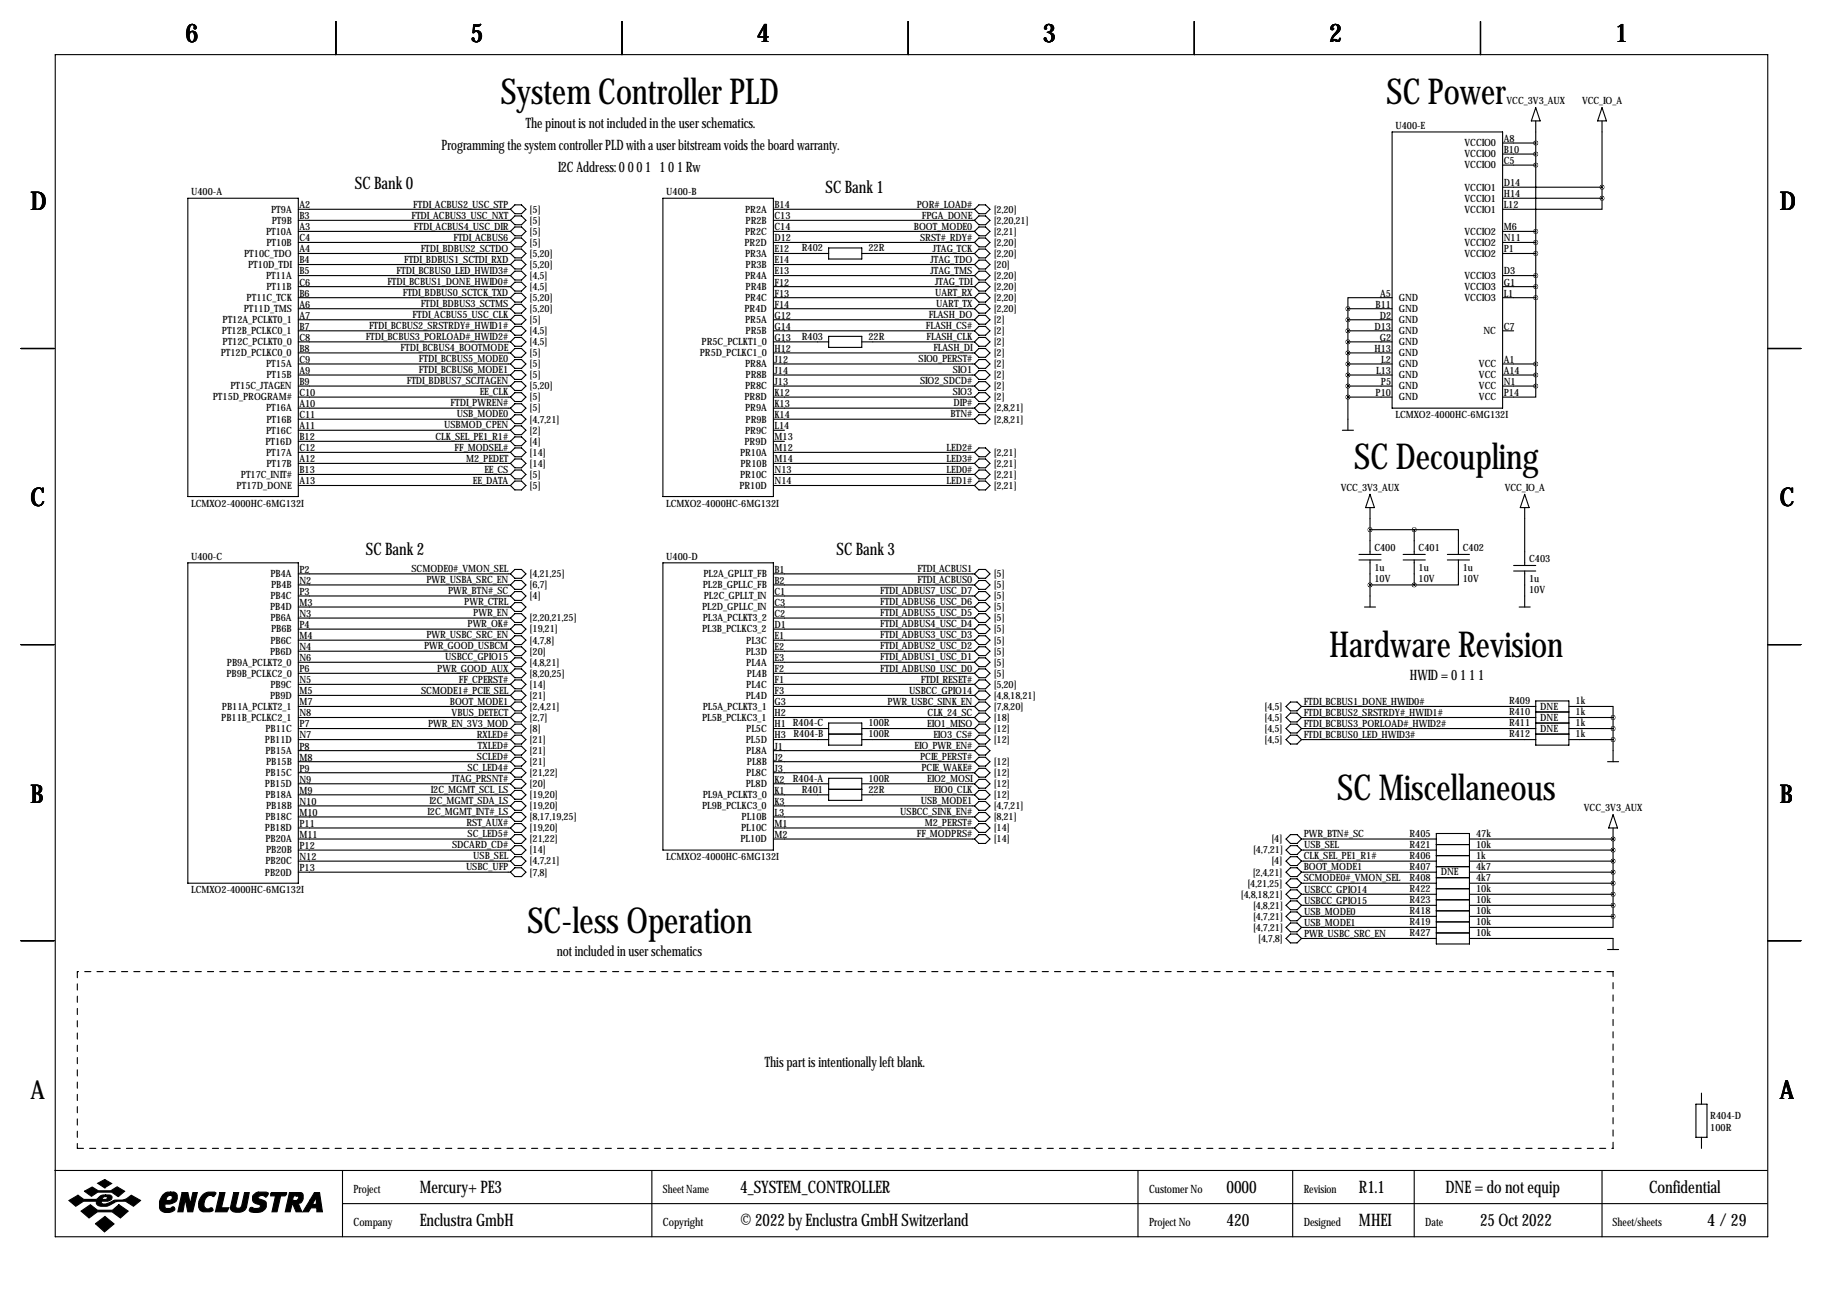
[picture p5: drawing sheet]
<svg xmlns="http://www.w3.org/2000/svg" width="419mm" height="297mm" viewBox="0 0 419 297" stroke-linecap="round" stroke-linejoin="round" font-family="sans-serif">
<defs><g id="words">
<g font-size="8.2">
<text x="115.2" y="24">System Controller PLD</text>
<text x="318.8" y="24">SC Power</text>
<text x="311.3" y="107.8">SC Decoupling</text>
<text x="305.7" y="151">Hardware Revision</text>
<text x="307.4" y="184">SC Miscellaneous</text>
<text x="121.3" y="214.5">SC-less Operation</text>
</g>
<g font-size="5.9">
<text x="42.7" y="9.8">6</text>
<text x="108.2" y="9.8">5</text>
<text x="174" y="9.8">4</text>
<text x="239.8" y="9.8">3</text>
<text x="305.6" y="9.8">2</text>
<text x="371.3" y="9.8">1</text>
<text x="7" y="48.4">D</text>
<text x="409.2" y="48.4">D</text>
<text x="7" y="116.4">C</text>
<text x="409.2" y="116.4">C</text>
<text x="7" y="184.5">B</text>
<text x="409.2" y="184.5">B</text>
<text x="7" y="252.6">A</text>
<text x="409.2" y="252.6">A</text>
</g>
<g font-size="4">
<text x="81.6" y="43.3">SC Bank 0</text>
<text x="189.8" y="44.4">SC Bank 1</text>
<text x="84.1" y="127.7">SC Bank 2</text>
<text x="192.3" y="127.7">SC Bank 3</text>
<text x="96.5" y="274.2">Mercury+ PE3</text>
<text x="170.2" y="274.2">4_SYSTEM_CONTROLLER</text>
<text x="281.9" y="274.2">0000</text>
<text x="312.4" y="274.2">R1.1</text>
<text x="332.3" y="274.2">DNE = do not equip</text>
<text x="379.1" y="274.2">Confidential</text>
<text x="96.5" y="281.8">Enclustra GmbH</text>
<text x="170.2" y="281.8">© 2022 by Enclustra GmbH Switzerland</text>
<text x="281.9" y="281.8">420</text>
<text x="312.4" y="281.8">MHEI</text>
<text x="340.3" y="281.8">25 Oct 2022</text>
<text x="392.5" y="281.8">4 /29</text>
</g>
<g font-size="3.3">
<text x="120.9" y="29.3">The pinout is not included in the user schematics.</text>
<text x="101.5" y="34.4">Programming the system controller PLD with a user bitstream voids the board warranty.</text>
<text x="128.3" y="39.5">I2C Address: 0 0 0 1 1 0 1 Rw</text>
<text x="324.1" y="156.3">HWID = 0 1 1 1</text>
<text x="128" y="219.8">not included in user schematics</text>
<text x="175.8" y="245.2">This part is intentionally left blank.</text>
</g>
<g font-size="2.6">
<text x="81.3" y="274.2">Project</text>
<text x="152.4" y="274.2">Sheet Name</text>
<text x="264.2" y="274.2">Customer No</text>
<text x="299.7" y="274.2">Revision</text>
<text x="81.3" y="281.8">Company</text>
<text x="152.4" y="281.8">Copyright</text>
<text x="264.2" y="281.8">Project No</text>
<text x="299.7" y="281.8">Designed</text>
<text x="327.7" y="281.8">Date</text>
<text x="370.7" y="281.8">Sheet/sheets</text>
</g>
<g font-size="2.3">
<text x="346.4" y="24">VCC_3V3_AUX</text>
<text x="363.7" y="24">VCC_IO_A</text>
<text x="320.8" y="29.6">U400-E</text>
<text x="336.7" y="33.6">VCCIO0</text>
<text x="345.7" y="32.6">A8</text>
<text x="345.7" y="35.2">B10</text>
<text x="336.7" y="36.2">VCCIO0</text>
<text x="336.7" y="38.7">VCCIO0</text>
<text x="345.7" y="37.7">C5</text>
<text x="43.9" y="44.8">U400-A</text>
<text x="68.8" y="47.9">A2</text>
<text x="95" y="47.7">FTDI_ACBUS2_USC_STP</text>
<text x="153.2" y="44.8">U400-B</text>
<text x="178.1" y="47.9">B14</text>
<text x="210.8" y="47.7">POR#_LOAD#</text>
<text x="336.7" y="43.8">VCCIO1</text>
<text x="336.7" y="46.3">VCCIO1</text>
<text x="345.7" y="42.8">D14</text>
<text x="345.7" y="45.3">H14</text>
<text x="345.7" y="47.9">L12</text>
<text x="61.2" y="54">PT10A</text>
<text x="62.3" y="48.9">PT9A</text>
<text x="62.5" y="51.4">PT9B</text>
<text x="68.8" y="50.4">B3</text>
<text x="68.8" y="52.9">A3</text>
<text x="94.6" y="50.3">FTDI_ACBUS3_USC_NXT</text>
<text x="95.1" y="52.8">FTDI_ACBUS4_USC_DIR</text>
<text x="121.8" y="48.9">[5]</text>
<text x="121.8" y="51.4">[5]</text>
<text x="121.8" y="54">[5]</text>
<text x="171.3" y="48.9">PR2A</text>
<text x="171.3" y="54">PR2C</text>
<text x="171.4" y="51.4">PR2B</text>
<text x="178.1" y="50.4">C13</text>
<text x="178.1" y="52.9">C14</text>
<text x="210.1" y="52.8">BOOT_MODE0</text>
<text x="211.9" y="50.3">FPGA_DONE</text>
<text x="228.4" y="48.9">[2,20]</text>
<text x="228.4" y="51.4">[2,20,21]</text>
<text x="228.4" y="54">[2,21]</text>
<text x="336.7" y="48.9">VCCIO1</text>
<text x="336.7" y="54">VCCIO2</text>
<text x="345.7" y="52.9">M6</text>
<text x="56.1" y="59">PT10C_TDO</text>
<text x="61.3" y="56.5">PT10B</text>
<text x="68.8" y="55.5">C4</text>
<text x="68.8" y="58">A4</text>
<text x="96.7" y="57.9">FTDI_BDBUS2_SCTDO</text>
<text x="104.2" y="55.3">FTDI_ACBUS6</text>
<text x="121.8" y="56.5">[5]</text>
<text x="121.8" y="59">[5,20]</text>
<text x="171.1" y="56.5">PR2D</text>
<text x="171.3" y="59">PR3A</text>
<text x="178.1" y="55.5">D12</text>
<text x="178.1" y="58">E12</text>
<text x="184.4" y="57.8">R402</text>
<text x="199.6" y="57.8">22R</text>
<text x="211.5" y="55.3">SRST#_RDY#</text>
<text x="214.5" y="57.9">JTAG_TCK</text>
<text x="228.4" y="56.5">[2,20]</text>
<text x="228.4" y="59">[2,20]</text>
<text x="336.7" y="56.5">VCCIO2</text>
<text x="336.7" y="59">VCCIO2</text>
<text x="345.7" y="55.5">N11</text>
<text x="345.7" y="58">P1</text>
<text x="57" y="61.6">PT10D_TDI</text>
<text x="61.2" y="64.1">PT11A</text>
<text x="68.8" y="60.6">B4</text>
<text x="68.8" y="63.1">B5</text>
<text x="68.8" y="65.6">C6</text>
<text x="89.1" y="65.5">FTDI_BCBUS1_DONE_HWID0#</text>
<text x="91.2" y="63">FTDI_BCBUS0_LED_HWID3#</text>
<text x="92.9" y="60.4">FTDI_BDBUS1_SCTDI_RXD</text>
<text x="121.8" y="61.6">[5,20]</text>
<text x="121.8" y="64.1">[4,5]</text>
<text x="171.3" y="64.1">PR4A</text>
<text x="171.4" y="61.6">PR3B</text>
<text x="178.1" y="60.6">E14</text>
<text x="178.1" y="63.1">E13</text>
<text x="178.1" y="65.6">F12</text>
<text x="213.9" y="60.4">JTAG_TDO</text>
<text x="213.9" y="63">JTAG_TMS</text>
<text x="215" y="65.5">JTAG_TDI</text>
<text x="228.4" y="61.6">[20]</text>
<text x="228.4" y="64.1">[2,20]</text>
<text x="336.7" y="64.1">VCCIO3</text>
<text x="345.7" y="63.1">D3</text>
<text x="345.7" y="65.6">G1</text>
<text x="56" y="71.7">PT11D_TMS</text>
<text x="56.7" y="69.2">PT11C_TCK</text>
<text x="61.3" y="66.7">PT11B</text>
<text x="68.8" y="68.2">B6</text>
<text x="68.8" y="70.7">A6</text>
<text x="92.6" y="68">FTDI_BDBUS0_SCTCK_TXD</text>
<text x="96.7" y="70.6">FTDI_BDBUS3_SCTMS</text>
<text x="121.8" y="66.7">[4,5]</text>
<text x="121.8" y="69.2">[5,20]</text>
<text x="121.8" y="71.7">[5,20]</text>
<text x="171.1" y="71.7">PR4D</text>
<text x="171.3" y="69.2">PR4C</text>
<text x="171.4" y="66.7">PR4B</text>
<text x="178.1" y="68.2">F13</text>
<text x="178.1" y="70.7">F14</text>
<text x="215" y="68">UART_RX</text>
<text x="215.2" y="70.6">UART_TX</text>
<text x="228.4" y="66.7">[2,20]</text>
<text x="228.4" y="69.2">[2,20]</text>
<text x="228.4" y="71.7">[2,20]</text>
<text x="316.2" y="70.7">B11</text>
<text x="317.3" y="68.2">A5</text>
<text x="321.6" y="69.2">GND</text>
<text x="321.6" y="71.7">GND</text>
<text x="336.7" y="66.7">VCCIO3</text>
<text x="336.7" y="69.2">VCCIO3</text>
<text x="345.7" y="68.2">L1</text>
<text x="51" y="76.8">PT12B_PCLKC0_1</text>
<text x="51.2" y="74.3">PT12A_PCLKT0_1</text>
<text x="68.8" y="73.3">A7</text>
<text x="68.8" y="75.8">B7</text>
<text x="84.8" y="75.7">FTDI_BCBUS2_SRSTRDY#_HWID1#</text>
<text x="94.8" y="73.1">FTDI_ACBUS5_USC_CLK</text>
<text x="121.8" y="74.3">[5]</text>
<text x="121.8" y="76.8">[4,5]</text>
<text x="171.3" y="74.3">PR5A</text>
<text x="171.4" y="76.8">PR5B</text>
<text x="178.1" y="73.3">G12</text>
<text x="178.1" y="75.8">G14</text>
<text x="212.9" y="75.7">FLASH_CS#</text>
<text x="213.5" y="73.1">FLASH_DO</text>
<text x="228.4" y="74.3">[2]</text>
<text x="228.4" y="76.8">[2]</text>
<text x="316" y="75.8">D13</text>
<text x="317.2" y="73.3">D2</text>
<text x="321.6" y="74.3">GND</text>
<text x="321.6" y="76.8">GND</text>
<text x="341" y="76.8">NC</text>
<text x="345.7" y="75.8">C7</text>
<text x="50.7" y="81.9">PT12D_PCLKC0_0</text>
<text x="51.2" y="79.4">PT12C_PCLKT0_0</text>
<text x="68.8" y="78.3">C8</text>
<text x="68.8" y="80.9">B8</text>
<text x="68.8" y="83.4">C9</text>
<text x="84.1" y="78.2">FTDI_BCBUS3_PORLOAD#_HWID2#</text>
<text x="92.1" y="80.7">FTDI_BCBUS4_BOOTMODE</text>
<text x="96.3" y="83.3">FTDI_BCBUS5_MODE0</text>
<text x="121.8" y="79.4">[4,5]</text>
<text x="121.8" y="81.9">[5]</text>
<text x="160.9" y="81.9">PR5D_PCLKC1_0</text>
<text x="161.3" y="79.4">PR5C_PCLKT1_0</text>
<text x="178.1" y="78.3">G13</text>
<text x="178.1" y="80.9">H12</text>
<text x="178.1" y="83.4">J12</text>
<text x="184.4" y="78.1">R403</text>
<text x="199.6" y="78.1">22R</text>
<text x="211.2" y="83.3">SIO0_PERST#</text>
<text x="213" y="78.2">FLASH_CLK</text>
<text x="214.6" y="80.7">FLASH_DI</text>
<text x="228.4" y="79.4">[2]</text>
<text x="228.4" y="81.9">[2]</text>
<text x="316" y="80.9">H13</text>
<text x="317.2" y="78.3">G2</text>
<text x="317.6" y="83.4">L2</text>
<text x="321.6" y="79.4">GND</text>
<text x="321.6" y="81.9">GND</text>
<text x="345.7" y="83.4">A1</text>
<text x="53" y="89.5">PT15C_JTAGEN</text>
<text x="61.2" y="84.4">PT15A</text>
<text x="61.3" y="87">PT15B</text>
<text x="68.8" y="86">A9</text>
<text x="68.8" y="88.5">B9</text>
<text x="93.5" y="88.4">FTDI_BDBUS7_SCJTAGEN</text>
<text x="96.3" y="85.8">FTDI_BCBUS6_MODE1</text>
<text x="121.8" y="84.4">[5]</text>
<text x="121.8" y="87">[5]</text>
<text x="121.8" y="89.5">[5,20]</text>
<text x="171.3" y="84.4">PR8A</text>
<text x="171.3" y="89.5">PR8C</text>
<text x="171.4" y="87">PR8B</text>
<text x="178.1" y="86">J14</text>
<text x="178.1" y="88.5">J13</text>
<text x="211.5" y="88.4">SIO2_SDCD#</text>
<text x="219" y="85.8">SIO1</text>
<text x="228.4" y="84.4">[2]</text>
<text x="228.4" y="87">[2]</text>
<text x="228.4" y="89.5">[2]</text>
<text x="316.4" y="86">L13</text>
<text x="317.4" y="88.5">P5</text>
<text x="321.6" y="84.4">GND</text>
<text x="321.6" y="87">GND</text>
<text x="321.6" y="89.5">GND</text>
<text x="340" y="84.4">VCC</text>
<text x="340" y="87">VCC</text>
<text x="340" y="89.5">VCC</text>
<text x="345.7" y="86">A14</text>
<text x="345.7" y="88.5">N1</text>
<text x="48.9" y="92.1">PT15D_PROGRAM#</text>
<text x="61.2" y="94.6">PT16A</text>
<text x="68.8" y="91">C10</text>
<text x="68.8" y="93.6">A10</text>
<text x="103.6" y="93.4">FTDI_PWREN#</text>
<text x="105" y="96">USB_MODE0</text>
<text x="110.3" y="90.9">EE_CLK</text>
<text x="121.8" y="92.1">[5]</text>
<text x="121.8" y="94.6">[5]</text>
<text x="171.1" y="92.1">PR8D</text>
<text x="171.3" y="94.6">PR9A</text>
<text x="178.1" y="91">K12</text>
<text x="178.1" y="93.6">K13</text>
<text x="218.5" y="96">BTN#</text>
<text x="219" y="90.9">SIO3</text>
<text x="219.2" y="93.4">DIP#</text>
<text x="228.4" y="92.1">[2]</text>
<text x="228.4" y="94.6">[2,8,21]</text>
<text x="316.2" y="91">P10</text>
<text x="321.6" y="92.1">GND</text>
<text x="340" y="92.1">VCC</text>
<text x="345.7" y="91">P14</text>
<text x="61.2" y="99.7">PT16C</text>
<text x="61.3" y="97.1">PT16B</text>
<text x="68.8" y="96.1">C11</text>
<text x="68.8" y="98.7">A11</text>
<text x="68.8" y="101.2">B12</text>
<text x="100.1" y="101.1">CLK_SEL_PE1_R1#</text>
<text x="102.1" y="98.5">USBMOD_CPEN</text>
<text x="121.8" y="97.1">[4,7,21]</text>
<text x="121.8" y="99.7">[2]</text>
<text x="171.3" y="99.7">PR9C</text>
<text x="171.4" y="97.1">PR9B</text>
<text x="178.1" y="96.1">K14</text>
<text x="178.1" y="98.7">L14</text>
<text x="178.1" y="101.2">M13</text>
<text x="228.4" y="97.1">[2,8,21]</text>
<text x="320.8" y="96.1">LCMXO2-4000HC-6MG132I</text>
<text x="61" y="102.2">PT16D</text>
<text x="61.2" y="104.8">PT17A</text>
<text x="61.3" y="107.3">PT17B</text>
<text x="68.8" y="103.7">C12</text>
<text x="68.8" y="106.3">A12</text>
<text x="104.5" y="103.6">FF_MODSEL#</text>
<text x="107.1" y="106.1">M2_PEDET</text>
<text x="121.8" y="102.2">[4]</text>
<text x="121.8" y="104.8">[14]</text>
<text x="121.8" y="107.3">[14]</text>
<text x="170.1" y="104.8">PR10A</text>
<text x="170.2" y="107.3">PR10B</text>
<text x="171.1" y="102.2">PR9D</text>
<text x="178.1" y="103.7">M12</text>
<text x="178.1" y="106.3">M14</text>
<text x="217.6" y="103.6">LED2#</text>
<text x="217.6" y="106.1">LED3#</text>
<text x="228.4" y="104.8">[2,21]</text>
<text x="228.4" y="107.3">[2,21]</text>
<text x="54.4" y="112.4">PT17D_DONE</text>
<text x="55.4" y="109.8">PT17C_INIT#</text>
<text x="68.8" y="108.8">B13</text>
<text x="68.8" y="111.4">A13</text>
<text x="108.7" y="111.2">EE_DATA</text>
<text x="111.4" y="108.7">EE_CS</text>
<text x="121.8" y="109.8">[5]</text>
<text x="121.8" y="112.4">[5]</text>
<text x="170" y="112.4">PR10D</text>
<text x="170.1" y="109.8">PR10C</text>
<text x="178.1" y="108.8">N13</text>
<text x="178.1" y="111.4">N14</text>
<text x="217.6" y="108.7">LED0#</text>
<text x="217.6" y="111.2">LED1#</text>
<text x="228.4" y="109.8">[2,21]</text>
<text x="228.4" y="112.4">[2,21]</text>
<text x="308.3" y="112.9">VCC_3V3_AUX</text>
<text x="345.9" y="112.9">VCC_IO_A</text>
<text x="43.9" y="116.5">LCMXO2-4000HC-6MG132I</text>
<text x="153.2" y="116.5">LCMXO2-4000HC-6MG132I</text>
<text x="43.9" y="128.6">U400-C</text>
<text x="68.8" y="131.7">P2</text>
<text x="94.6" y="131.5">SCMODE0#_VMON_SEL</text>
<text x="153.2" y="128.6">U400-D</text>
<text x="178.1" y="131.7">B1</text>
<text x="210.9" y="131.5">FTDI_ACBUS1</text>
<text x="316" y="126.6">C400</text>
<text x="316" y="131.2">1u</text>
<text x="326.1" y="126.6">C401</text>
<text x="326.1" y="131.2">1u</text>
<text x="336.3" y="126.6">C402</text>
<text x="336.3" y="131.2">1u</text>
<text x="351.5" y="129.1">C403</text>
<text x="62.2" y="132.7">PB4A</text>
<text x="62.2" y="137.8">PB4C</text>
<text x="62.3" y="135.2">PB4B</text>
<text x="68.8" y="134.2">N2</text>
<text x="68.8" y="136.8">P3</text>
<text x="98" y="134.1">PWR_USBA_SRC_EN</text>
<text x="103" y="136.6">PWR_BTN#_SC</text>
<text x="121.8" y="135.2">[6,7]</text>
<text x="121.8" y="137.8">[4]</text>
<text x="121.8" y="132.7">[4,21,25]</text>
<text x="161.5" y="135.2">PL2B_GPLLC_FB</text>
<text x="161.7" y="132.7">PL2A_GPLLT_FB</text>
<text x="161.8" y="137.8">PL2C_GPLLT_IN</text>
<text x="178.1" y="134.2">B2</text>
<text x="178.1" y="136.8">C1</text>
<text x="202.3" y="136.6">FTDI_ADBUS7_USC_D7</text>
<text x="210.9" y="134.1">FTDI_ACBUS0</text>
<text x="228.4" y="132.7">[5]</text>
<text x="228.4" y="135.2">[5]</text>
<text x="228.4" y="137.8">[5]</text>
<text x="316" y="133.7">10V</text>
<text x="326.1" y="133.7">10V</text>
<text x="336.3" y="133.7">10V</text>
<text x="351.5" y="133.7">1u</text>
<text x="351.5" y="136.3">10V</text>
<text x="62.1" y="140.3">PB4D</text>
<text x="62.2" y="142.9">PB6A</text>
<text x="68.8" y="139.3">M3</text>
<text x="68.8" y="141.8">N3</text>
<text x="106.7" y="139.2">PWR_CTRL</text>
<text x="108.8" y="141.7">PWR_EN</text>
<text x="121.8" y="142.9">[2,20,21,25]</text>
<text x="161.4" y="140.3">PL2D_GPLLC_IN</text>
<text x="161.5" y="142.9">PL3A_PCLKT3_2</text>
<text x="178.1" y="139.3">C3</text>
<text x="178.1" y="141.8">C2</text>
<text x="202.3" y="139.2">FTDI_ADBUS6_USC_D6</text>
<text x="202.3" y="141.7">FTDI_ADBUS5_USC_D5</text>
<text x="228.4" y="140.3">[5]</text>
<text x="228.4" y="142.9">[5]</text>
<text x="62.2" y="147.9">PB6C</text>
<text x="62.3" y="145.4">PB6B</text>
<text x="68.8" y="144.4">P4</text>
<text x="68.8" y="146.9">M4</text>
<text x="68.8" y="149.5">N4</text>
<text x="97.5" y="149.3">PWR_GOOD_USBCM</text>
<text x="98" y="146.8">PWR_USBC_SRC_EN</text>
<text x="107.5" y="144.2">PWR_OK#</text>
<text x="121.8" y="145.4">[19,21]</text>
<text x="121.8" y="147.9">[4,7,8]</text>
<text x="161.4" y="145.4">PL3B_PCLKC3_2</text>
<text x="171.6" y="147.9">PL3C</text>
<text x="178.1" y="144.4">D1</text>
<text x="178.1" y="146.9">E1</text>
<text x="178.1" y="149.5">E2</text>
<text x="202.3" y="144.2">FTDI_ADBUS4_USC_D4</text>
<text x="202.3" y="146.8">FTDI_ADBUS3_USC_D3</text>
<text x="202.3" y="149.3">FTDI_ADBUS2_USC_D2</text>
<text x="228.4" y="145.4">[5]</text>
<text x="228.4" y="147.9">[5]</text>
<text x="52.1" y="155.6">PB9B_PCLKC2_0</text>
<text x="52.2" y="153">PB9A_PCLKT2_0</text>
<text x="62.1" y="150.5">PB6D</text>
<text x="68.8" y="152">N6</text>
<text x="68.8" y="154.5">P6</text>
<text x="100.5" y="154.4">PWR_GOOD_AUX</text>
<text x="102.4" y="151.9">USBCC_GPIO15</text>
<text x="121.8" y="153">[4,8,21]</text>
<text x="121.8" y="150.5">[20]</text>
<text x="121.8" y="155.6">[8,20,25]</text>
<text x="171.4" y="150.5">PL3D</text>
<text x="171.6" y="153">PL4A</text>
<text x="171.7" y="155.6">PL4B</text>
<text x="178.1" y="152">E3</text>
<text x="178.1" y="154.5">F2</text>
<text x="202.3" y="151.9">FTDI_ADBUS1_USC_D1</text>
<text x="202.3" y="154.4">FTDI_ADBUS0_USC_D0</text>
<text x="228.4" y="150.5">[5]</text>
<text x="228.4" y="153">[5]</text>
<text x="228.4" y="155.6">[5]</text>
<text x="62.1" y="160.6">PB9D</text>
<text x="62.2" y="158.1">PB9C</text>
<text x="68.8" y="157.1">N5</text>
<text x="68.8" y="159.6">M5</text>
<text x="96.8" y="159.5">SCMODE1#_PCIE_SEL</text>
<text x="105.5" y="156.9">FF_CPERST#</text>
<text x="121.8" y="158.1">[14]</text>
<text x="121.8" y="160.6">[21]</text>
<text x="171.4" y="160.6">PL4D</text>
<text x="171.6" y="158.1">PL4C</text>
<text x="178.1" y="157.1">F1</text>
<text x="178.1" y="159.6">F3</text>
<text x="209" y="159.5">USBCC_GPIO14</text>
<text x="211.7" y="156.9">FTDI_RESET#</text>
<text x="228.4" y="158.1">[5,20]</text>
<text x="228.4" y="160.6">[4,8,18,21]</text>
<text x="346.9" y="161.9">R409</text>
<text x="362.2" y="161.9">1k</text>
<text x="50.9" y="165.7">PB11B_PCLKC2_1</text>
<text x="51" y="163.2">PB11A_PCLKT2_1</text>
<text x="68.8" y="162.2">M7</text>
<text x="68.8" y="164.7">N8</text>
<text x="68.8" y="167.2">P7</text>
<text x="98.4" y="167.1">PWR_EN_3V3_MOD</text>
<text x="103.4" y="162">BOOT_MODE1</text>
<text x="103.8" y="164.6">VBUS_DETECT</text>
<text x="121.8" y="165.7">[2,7]</text>
<text x="121.8" y="163.2">[2,4,21]</text>
<text x="161.4" y="165.7">PL5B_PCLKC3_1</text>
<text x="161.5" y="163.2">PL5A_PCLKT3_1</text>
<text x="178.1" y="162.2">G3</text>
<text x="178.1" y="164.7">H2</text>
<text x="178.1" y="167.2">H1 R404-C</text>
<text x="199.6" y="167">100R</text>
<text x="204.1" y="162">PWR_USBC_SINK_EN</text>
<text x="213.2" y="167.1">EIO1_MISO</text>
<text x="213.3" y="164.6">CLK_24_SC</text>
<text x="228.4" y="163.2">[7,8,20]</text>
<text x="228.4" y="165.7">[18]</text>
<text x="290.7" y="163.2">[4,5]</text>
<text x="290.7" y="165.7">[4,5]</text>
<text x="299.7" y="162">FTDI_BCBUS1_DONE_HWID0#</text>
<text x="299.7" y="164.6">FTDI_BCBUS2_SRSTRDY#_HWID1#</text>
<text x="299.7" y="167.1">FTDI_BCBUS3_PORLOAD#_HWID2#</text>
<text x="346.9" y="164.5">R410</text>
<text x="346.9" y="167">R411</text>
<text x="354.1" y="163.2">DNE</text>
<text x="354.1" y="165.7">DNE</text>
<text x="362.2" y="164.5">1k</text>
<text x="362.2" y="167">1k</text>
<text x="60.9" y="170.8">PB11D</text>
<text x="61" y="168.3">PB11C</text>
<text x="61" y="173.3">PB15A</text>
<text x="68.8" y="169.8">N7</text>
<text x="68.8" y="172.3">P8</text>
<text x="109.6" y="169.6">RXLED#</text>
<text x="109.9" y="172.2">TXLED#</text>
<text x="121.8" y="170.8">[21]</text>
<text x="121.8" y="173.3">[21]</text>
<text x="121.8" y="168.3">[8]</text>
<text x="171.4" y="170.8">PL5D</text>
<text x="171.6" y="168.3">PL5C</text>
<text x="171.6" y="173.3">PL8A</text>
<text x="178.1" y="169.8">H3 R404-B</text>
<text x="178.1" y="172.3">J1</text>
<text x="199.6" y="169.5">100R</text>
<text x="210.3" y="172.2">EIO_PWR_EN#</text>
<text x="214.6" y="169.6">EIO3_CS#</text>
<text x="228.4" y="168.3">[12]</text>
<text x="228.4" y="170.8">[12]</text>
<text x="290.7" y="168.3">[4,5]</text>
<text x="290.7" y="170.8">[4,5]</text>
<text x="299.7" y="169.6">FTDI_BCBUS0_LED_HWID3#</text>
<text x="346.9" y="169.5">R412</text>
<text x="354.1" y="168.3">DNE</text>
<text x="362.2" y="169.5">1k</text>
<text x="61" y="178.4">PB15C</text>
<text x="61.2" y="175.9">PB15B</text>
<text x="68.8" y="174.9">M8</text>
<text x="68.8" y="177.4">P9</text>
<text x="68.8" y="179.9">N9</text>
<text x="103.8" y="179.8">JTAG_PRSNT#</text>
<text x="107.5" y="177.3">SC_LED4#</text>
<text x="109.6" y="174.7">SCLED#</text>
<text x="121.8" y="175.9">[21]</text>
<text x="121.8" y="178.4">[21,22]</text>
<text x="171.6" y="178.4">PL8C</text>
<text x="171.7" y="175.9">PL8B</text>
<text x="178.1" y="174.9">J2</text>
<text x="178.1" y="177.4">J3</text>
<text x="178.1" y="179.9">K2</text>
<text x="182.3" y="179.7">R404-A</text>
<text x="199.6" y="179.7">100R</text>
<text x="211.5" y="174.7">PCIE_PERST#</text>
<text x="211.8" y="177.3">PCIE_WAKE#</text>
<text x="213.2" y="179.8">EIO2_MOSI</text>
<text x="228.4" y="175.9">[12]</text>
<text x="228.4" y="178.4">[12]</text>
<text x="60.9" y="181">PB15D</text>
<text x="61" y="183.5">PB18A</text>
<text x="68.8" y="182.5">M9</text>
<text x="68.8" y="185">N10</text>
<text x="98.7" y="184.9">I2C_MGMT_SDA_LS</text>
<text x="99.1" y="182.3">I2C_MGMT_SCL_LS</text>
<text x="121.8" y="181">[20]</text>
<text x="121.8" y="183.5">[19,20]</text>
<text x="161.5" y="183.5">PL9A_PCLKT3_0</text>
<text x="171.4" y="181">PL8D</text>
<text x="178.1" y="182.5">K1</text>
<text x="178.1" y="185">K3</text>
<text x="184.4" y="182.2">R401</text>
<text x="199.6" y="182.2">22R</text>
<text x="211.7" y="184.9">USB_MODE1</text>
<text x="214.7" y="182.3">EIO0_CLK</text>
<text x="228.4" y="181">[12]</text>
<text x="228.4" y="183.5">[12]</text>
<text x="60.9" y="191.1">PB18D</text>
<text x="61" y="188.6">PB18C</text>
<text x="61.2" y="186">PB18B</text>
<text x="68.8" y="187.6">M10</text>
<text x="68.8" y="190.1">P11</text>
<text x="98.3" y="187.4">I2C_MGMT_INT#_LS</text>
<text x="107.2" y="190">RST_AUX#</text>
<text x="121.8" y="186">[19,20]</text>
<text x="121.8" y="188.6">[8,17,19,25]</text>
<text x="121.8" y="191.1">[19,20]</text>
<text x="161.4" y="186">PL9B_PCLKC3_0</text>
<text x="170.4" y="191.1">PL10C</text>
<text x="170.5" y="188.6">PL10B</text>
<text x="178.1" y="187.6">L3</text>
<text x="178.1" y="190.1">M1</text>
<text x="207" y="187.4">USBCC_SINK_EN#</text>
<text x="212.6" y="190">M2_PERST#</text>
<text x="228.4" y="188.6">[8,21]</text>
<text x="228.4" y="191.1">[14]</text>
<text x="228.4" y="186">[4,7,21]</text>
<text x="364.1" y="186.5">VCC_3V3_AUX</text>
<text x="61" y="193.7">PB20A</text>
<text x="61.2" y="196.2">PB20B</text>
<text x="68.8" y="192.6">M11</text>
<text x="68.8" y="195.2">P12</text>
<text x="68.8" y="197.7">N12</text>
<text x="103.9" y="195">SDCARD_CD#</text>
<text x="107.5" y="192.5">SC_LED5#</text>
<text x="108.8" y="197.6">USB_SEL</text>
<text x="121.8" y="193.7">[21,22]</text>
<text x="121.8" y="196.2">[14]</text>
<text x="153.2" y="197.7">LCMXO2-4000HC-6MG132I</text>
<text x="170.2" y="193.7">PL10D</text>
<text x="178.1" y="192.6">M2</text>
<text x="210.8" y="192.5">FF_MODPRS#</text>
<text x="228.4" y="193.7">[14]</text>
<text x="288.1" y="196.2">[4,7,21]</text>
<text x="292.3" y="193.7">[4]</text>
<text x="299.7" y="197.6">CLK_SEL_PE1_R1#</text>
<text x="299.7" y="192.5">PWR_BTN#_SC</text>
<text x="299.8" y="195">USB_SEL</text>
<text x="324.1" y="197.5">R406</text>
<text x="324.1" y="192.4">R405</text>
<text x="324.1" y="194.9">R421</text>
<text x="339.3" y="197.5">1k</text>
<text x="339.3" y="192.4">47k</text>
<text x="339.3" y="194.9">10k</text>
<text x="60.9" y="201.3">PB20D</text>
<text x="61" y="198.7">PB20C</text>
<text x="68.8" y="200.3">P13</text>
<text x="107.1" y="200.1">USBC_UFP</text>
<text x="121.8" y="198.7">[4,7,21]</text>
<text x="121.8" y="201.3">[7,8]</text>
<text x="286.8" y="203.8">[4,21,25]</text>
<text x="288" y="201.3">[2,4,21]</text>
<text x="292.3" y="198.7">[4]</text>
<text x="299.7" y="200.1">BOOT_MODE1</text>
<text x="299.7" y="202.7">SCMODE0#_VMON_SEL</text>
<text x="324.1" y="200">R407</text>
<text x="324.1" y="202.6">R408</text>
<text x="331.2" y="201.3">DNE</text>
<text x="339.3" y="200">4k7</text>
<text x="339.3" y="202.6">4k7</text>
<text x="43.9" y="205.4">LCMXO2-4000HC-6MG132I</text>
<text x="285.3" y="206.4">[4,8,18,21]</text>
<text x="288.1" y="208.9">[4,8,21]</text>
<text x="299.8" y="205.2">USBCC_GPIO14</text>
<text x="299.8" y="207.7">USBCC_GPIO15</text>
<text x="324.1" y="205.1">R422</text>
<text x="324.1" y="207.6">R423</text>
<text x="339.3" y="205.1">10k</text>
<text x="339.3" y="207.6">10k</text>
<text x="288.1" y="211.4">[4,7,21]</text>
<text x="288.1" y="214">[4,7,21]</text>
<text x="299.8" y="210.3">USB_MODE0</text>
<text x="299.8" y="212.8">USB_MODE1</text>
<text x="299.8" y="215.4">PWR_USBC_SRC_EN</text>
<text x="324.1" y="210.2">R418</text>
<text x="324.1" y="212.7">R419</text>
<text x="324.1" y="215.3">R427</text>
<text x="339.3" y="210.2">10k</text>
<text x="339.3" y="212.7">10k</text>
<text x="339.3" y="215.3">10k</text>
<text x="289.3" y="216.5">[4,7,8]</text>
<text x="393.2" y="257.2">R404-D</text>
<text x="393.2" y="260">100R</text>
</g>
</g></defs>
<g fill="none" stroke="#000" stroke-width=".25">
<path d="M12.7 12.6h393.7v271.7h-393.7zM77.2 4.9v7.7M143 4.9v7.7M208.8 4.9v7.7M274.6 4.9v7.7M340.4 4.9v7.7M320 30.3h25.4v63.5h-25.4zM345.4 32.9h7.7M345.4 35.4h7.7M345.4 38h7.7M353.1 27.8v61M353.1 24.8l1 3h-2.1z"/>
<path d="M368.3 27.8v17.8M368.3 24.8l1 3h-2zM43.2 45.6h25.4v68.6h-25.4zM68.6 48.1h48.7M68.6 50.7h48.7M68.6 53.2h48.7M68.6 55.7h48.7M68.6 58.3h48.7M118.4 47.1h1.5l1 1-1 1h-1.5l-1.1-1zM118.4 49.6h1.5l1 1.1-1 1h-1.5l-1.1-1zM118.4 52.2h1.5l1 1-1 1h-1.5l-1.1-1zM118.4 54.7h1.5l1 1-1 1.1h-1.5l-1.1-1.1z"/>
<path d="M118.4 57.3h1.5l1 1-1 1h-1.5l-1.1-1zM118.4 59.8h1.5l1 1-1 1h-1.5l-1.1-1zM152.4 45.6h25.4v68.6h-25.4zM177.8 48.1h46.2M177.8 50.7h46.2M177.8 53.2h46.2M177.8 55.7h46.2M177.8 58.3h12.7M190.5 57h7.6v2.5h-7.6zM198.1 58.3h25.9M224 48.1l1-1h1.6l1 1-1 1h-1.6zM224 50.7l1-1.1h1.6l1 1.1-1 1h-1.6z"/>
<path d="M224 53.2l1-1h1.6l1 1-1 1h-1.6zM224 55.7l1-1h1.6l1 1-1 1.1h-1.6zM224 58.3l1-1h1.6l1 1-1 1h-1.6zM345.4 45.6h22.9M345.4 53.2h7.7M345.4 55.7h7.7M345.4 58.3h7.7M345.4 43h22.9M368.3 45.6v2.5h-22.9M68.6 60.8h48.7M68.6 63.4h48.7M68.6 65.9h48.7"/>
<path d="M68.6 68.4h48.7M68.6 71h48.7M68.6 73.5h48.7M68.6 76.1h48.7M68.6 78.6h48.7M118.4 62.3h1.5l1 1.1-1 1h-1.5l-1.1-1zM118.4 64.9h1.5l1 1-1 1h-1.5l-1.1-1zM118.4 67.4h1.5l1 1-1 1.1h-1.5l-1.1-1.1zM118.4 70h1.5l1 1-1 1h-1.5l-1.1-1zM118.4 72.5h1.5l1 1-1 1h-1.5l-1.1-1zM118.4 75h1.5l1 1.1-1 1h-1.5l-1.1-1zM118.4 77.6h1.5l1 1-1 1h-1.5l-1.1-1z"/>
<path d="M177.8 60.8h46.2M177.8 63.4h46.2M177.8 65.9h46.2M177.8 68.4h46.2M177.8 71h46.2M177.8 73.5h46.2M177.8 76.1h46.2M177.8 78.6h12.7M190.5 77.3h7.6v2.6h-7.6zM198.1 78.6h25.9M224 60.8l1-1h1.6l1 1-1 1h-1.6zM224 63.4l1-1.1h1.6l1 1.1-1 1h-1.6z"/>
<path d="M224 65.9l1-1h1.6l1 1-1 1h-1.6zM224 71l1-1h1.6l1 1-1 1h-1.6zM224 73.5l1-1h1.6l1 1-1 1h-1.6zM224 76.1l1-1.1h1.6l1 1.1-1 1h-1.6zM224 78.6l1-1h1.6l1 1-1 1h-1.6zM225 67.4h1.6l1 1-1 1.1h-1.6l-1-1.1zM309.9 71h10.1M309.9 73.5h10.1M309.9 76.1h10.1M309.9 78.6h10.1M309.9 71v27.9M320 68.4h-10.1v2.6"/>
<path d="M345.4 63.4h7.7M345.4 65.9h7.7M345.4 68.4h7.7M345.4 76.1h2.6M4.8 80.1h7.6M68.6 81.1h48.7M68.6 83.7h48.7M68.6 86.2h48.7M68.6 88.8h48.7M68.6 91.3h48.7M68.6 93.8h48.7M68.6 96.4h48.7"/>
<path d="M68.6 98.9h48.7M118.4 80.1h1.5l1 1-1 1.1h-1.5l-1.1-1.1zM118.4 82.7h1.5l1 1-1 1h-1.5l-1.1-1zM118.4 85.2h1.5l1 1-1 1h-1.5l-1.1-1zM118.4 87.7h1.5l1 1.1-1 1h-1.5l-1.1-1zM118.4 90.3h1.5l1 1-1 1h-1.5l-1.1-1zM118.4 92.8h1.5l1 1-1 1.1h-1.5l-1.1-1.1zM118.4 95.4h1.5l1 1-1 1h-1.5l-1.1-1zM118.4 97.9h1.5l1 1-1 1h-1.5l-1.1-1zM177.8 81.1h46.2M177.8 83.7h46.2M177.8 86.2h46.2"/>
<path d="M177.8 88.8h46.2M177.8 91.3h46.2M177.8 93.8h46.2M177.8 96.4h46.2M177.8 98.9h2.5M224 81.1l1-1h1.6l1 1-1 1.1h-1.6zM224 83.7l1-1h1.6l1 1-1 1h-1.6zM224 86.2l1-1h1.6l1 1-1 1h-1.6zM224 88.8l1-1.1h1.6l1 1.1-1 1h-1.6zM224 91.3l1-1h1.6l1 1-1 1h-1.6zM224 93.8l1-1h1.6l1 1-1 1.1h-1.6zM224 96.4l1-1h1.6l1 1-1 1h-1.6z"/>
<path d="M308.6 98.9h2.5M309.9 81.1h10.1M309.9 83.7h10.1M309.9 86.2h10.1M309.9 88.8h10.1M309.9 91.3h10.1M345.4 83.7h7.7M345.4 86.2h7.7M345.4 88.8h7.7M353.1 88.8v2.5h-7.7M406.4 80.1h7.6M68.6 101.5h48.7"/>
<path d="M68.6 104h48.7M68.6 106.5h48.7M68.6 109.1h48.7M68.6 111.6h48.7M118.4 100.4h1.5l1 1.1-1 1h-1.5l-1.1-1zM118.4 103h1.5l1 1-1 1h-1.5l-1.1-1zM118.4 105.5h1.5l1 1-1 1.1h-1.5l-1.1-1.1zM118.4 108.1h1.5l1 1-1 1h-1.5l-1.1-1zM118.4 110.6h1.5l1 1-1 1h-1.5l-1.1-1zM177.8 101.5h2.5M177.8 104h46.2M177.8 106.5h46.2"/>
<path d="M177.8 109.1h46.2M177.8 111.6h46.2M224 106.5l1-1h1.6l1 1-1 1.1h-1.6zM224 109.1l1-1h1.6l1 1-1 1h-1.6zM224 111.6l1-1h1.6l1 1-1 1h-1.6zM225 103h1.6l1 1-1 1h-1.6l-1-1zM315 116.7v10.8M315 113.7l1 3h-2.1zM350.5 116.7v13.3M350.5 113.7l1 3h-2zM43.2 129.4h25.4v73.7h-25.4zM68.6 131.9h48.7"/>
<path d="M68.6 134.5h48.7M68.6 137h48.7M68.6 139.6h48.7M118.4 130.9h1.5l1 1-1 1.1h-1.5l-1.1-1.1zM118.4 133.5h1.5l1 1-1 1h-1.5l-1.1-1zM118.4 136h1.5l1 1-1 1h-1.5l-1.1-1zM118.4 138.5h1.5l1 1.1-1 1h-1.5l-1.1-1zM152.4 129.4h25.4v66h-25.4zM177.8 131.9h46.2M177.8 134.5h46.2M177.8 137h46.2M177.8 139.6h46.2"/>
<path d="M225 130.9h1.6l1 1-1 1.1h-1.6l-1-1.1zM225 133.5h1.6l1 1-1 1h-1.6l-1-1zM225 136h1.6l1 1-1 1h-1.6l-1-1zM225 138.5h1.6l1 1.1-1 1h-1.6l-1-1zM312.4 127.5h5.1M312.4 128.7h5.1M313.7 139.6h2.5M315 128.7v10.9M315 134.5h10.1M315 121.8h10.1M322.6 127.5h5.1M322.6 128.7h5.1"/>
<path d="M325.1 121.8h10.2v5.7M325.1 121.8v5.7M325.1 128.7v5.8M332.7 127.5h5.1M332.7 128.7h5.1M335.3 128.7v5.8h-10.2M348 130h5.1M348 131.3h5.1M349.2 139.6h2.6M350.5 131.3v8.3M4.8 148.2h7.6M68.6 142.1h48.7"/>
<path d="M68.6 144.6h48.7M68.6 147.2h48.7M68.6 149.7h48.7M68.6 152.3h48.7M68.6 154.8h48.7M68.6 157.3h48.7M68.6 159.9h48.7M117.3 154.8l1.1-1h1.5l1 1-1 1h-1.5zM117.3 142.1l1.1-1h1.5l1 1-1 1h-1.5zM118.4 146.2h1.5l1 1-1 1h-1.5l-1.1-1zM118.4 158.9h1.5l1 1-1 1h-1.5l-1.1-1zM118.4 143.6h1.5l1 1-1 1.1h-1.5l-1.1-1.1z"/>
<path d="M118.4 148.7h1.5l1 1-1 1h-1.5l-1.1-1zM118.4 151.2h1.5l1 1.1-1 1h-1.5l-1.1-1zM118.4 156.3h1.5l1 1-1 1.1h-1.5l-1.1-1.1zM177.8 142.1h46.2M177.8 144.6h46.2M177.8 147.2h46.2M177.8 149.7h46.2M177.8 152.3h46.2M177.8 154.8h46.2M177.8 157.3h46.2M177.8 159.9h46.2M224 142.1l1-1h1.6l1 1-1 1h-1.6z"/>
<path d="M224 154.8l1-1h1.6l1 1-1 1h-1.6zM225 146.2h1.6l1 1-1 1h-1.6l-1-1zM225 143.6h1.6l1 1-1 1.1h-1.6l-1-1.1zM225 148.7h1.6l1 1-1 1h-1.6l-1-1zM225 151.2h1.6l1 1.1-1 1h-1.6l-1-1zM225 156.3h1.6l1 1-1 1.1h-1.6l-1-1.1zM225 158.9h1.6l1 1-1 1h-1.6l-1-1zM406.4 148.2h7.6M68.6 162.4h48.7M68.6 165h48.7M68.6 167.5h48.7M68.6 170h48.7"/>
<path d="M68.6 172.6h48.7M68.6 175.1h48.7M68.6 177.7h48.7M117.3 167.5l1.1-1h1.5l1 1-1 1h-1.5zM118.4 161.4h1.5l1 1-1 1h-1.5l-1.1-1zM118.4 163.9h1.5l1 1.1-1 1h-1.5l-1.1-1zM118.4 169h1.5l1 1-1 1.1h-1.5l-1.1-1.1zM118.4 171.6h1.5l1 1-1 1h-1.5l-1.1-1zM118.4 174.1h1.5l1 1-1 1h-1.5l-1.1-1zM118.4 179.2h1.5l1 1-1 1h-1.5l-1.1-1zM118.4 176.6h1.5l1 1.1-1 1h-1.5l-1.1-1zM177.8 162.4h46.2"/>
<path d="M177.8 165h46.2M177.8 167.5h12.7M177.8 170h12.7M177.8 172.6h46.2M177.8 175.1h46.2M177.8 177.7h46.2M190.5 166.2h7.6v5.1h-7.6zM190.5 178.9h7.6v5.1h-7.6zM190.5 168.8h7.6M198.1 167.5h25.9M198.1 170h25.9M224 167.5l1-1h1.6l1 1-1 1h-1.6z"/>
<path d="M225 161.4h1.6l1 1-1 1h-1.6l-1-1zM225 163.9h1.6l1 1.1-1 1h-1.6l-1-1zM225 169h1.6l1 1-1 1.1h-1.6l-1-1.1zM225 171.6h1.6l1 1-1 1h-1.6l-1-1zM225 174.1h1.6l1 1-1 1h-1.6l-1-1zM225 176.6h1.6l1 1.1-1 1h-1.6l-1-1zM295.7 162.4l1-1h1.5l1 1-1 1h-1.5zM295.7 165l1-1.1h1.5l1 1.1-1 1h-1.5zM295.7 167.5l1-1h1.5l1 1-1 1h-1.5zM295.7 170l1-1h1.5l1 1-1 1.1h-1.5zM299.2 162.4h53.9M299.2 165h53.9"/>
<path d="M299.2 167.5h53.9M299.2 170h53.9M353.1 168.8h7.6M353.1 161.1h7.6v10.2h-7.6zM353.1 166.2h7.6M353.1 163.7h7.6M360.7 162.4h10.1v2.6M360.7 165h10.1M360.7 167.5h10.1M360.7 170h10.1M369.6 175.1h2.5M370.8 165v10.1"/>
<path d="M68.6 195.4h48.7M68.6 180.2h48.7M68.6 182.7h48.7M68.6 185.3h48.7M68.6 187.8h48.7M68.6 190.4h48.7M68.6 192.9h48.7M68.6 198h48.7M118.4 181.7h1.5l1 1-1 1.1h-1.5l-1.1-1.1zM118.4 184.3h1.5l1 1-1 1h-1.5l-1.1-1zM118.4 189.3h1.5l1 1.1-1 1h-1.5l-1.1-1zM118.4 191.9h1.5l1 1-1 1h-1.5l-1.1-1z"/>
<path d="M118.4 194.4h1.5l1 1-1 1.1h-1.5l-1.1-1.1zM118.4 199.5h1.5l1 1-1 1h-1.5l-1.1-1zM118.4 186.8h1.5l1 1-1 1h-1.5l-1.1-1zM118.4 197h1.5l1 1-1 1h-1.5l-1.1-1zM177.8 180.2h12.7M177.8 182.7h12.7M177.8 185.3h46.2M177.8 187.8h46.2M177.8 190.4h46.2M177.8 192.9h46.2M190.5 181.5h7.6M198.1 180.2h25.9"/>
<path d="M198.1 182.7h25.9M224 192.9l1-1h1.6l1 1-1 1h-1.6zM224 180.2l1-1h1.6l1 1-1 1h-1.6zM224 185.3l1-1h1.6l1 1-1 1h-1.6zM225 186.8h1.6l1 1-1 1h-1.6l-1-1zM225 189.3h1.6l1 1.1-1 1h-1.6l-1-1zM225 181.7h1.6l1 1-1 1.1h-1.6l-1-1.1zM295.7 192.9l1-1h1.5l1 1-1 1h-1.5zM295.7 198l1-1h1.5l1 1-1 1h-1.5zM295.7 195.4l1-1h1.5l1 1-1 1.1h-1.5zM296.7 199.5h1.5l1 1-1 1h-1.5l-1-1zM299.2 195.4h31"/>
<path d="M299.2 192.9h31M299.2 198h31M330.2 191.6h7.6v25.4h-7.6zM330.2 196.7h7.6M330.2 199.2h7.6M330.2 194.2h7.6M337.8 195.4h33M337.8 192.9h33M337.8 198h33M370.8 192.9h.1M370.8 187.3l1.1 3.1h-2.1zM370.8 190.4v20.3"/>
<path d="M4.8 216.3h7.6M68.6 200.5h48.7M295.7 203.1l1-1.1h1.5l1 1.1-1 1h-1.5zM295.7 205.6l1-1h1.5l1 1-1 1h-1.5zM295.7 208.1l1-1h1.5l1 1-1 1.1h-1.5zM295.7 210.7l1-1h1.5l1 1-1 1h-1.5zM295.7 213.2l1-1h1.5l1 1-1 1h-1.5zM295.7 215.8l1-1.1h1.5l1 1.1-1 1h-1.5zM299.2 203.1h31M299.2 200.5h31M299.2 205.6h31M299.2 208.1h31"/>
<path d="M299.2 210.7h31M299.2 213.2h31M299.2 215.8h31M330.2 201.8h7.6M330.2 204.3h7.6M330.2 206.9h7.6M330.2 209.4h7.6M330.2 211.9h7.6M330.2 214.5h7.6M337.8 203.1h33M337.8 200.5h33M337.8 205.6h33"/>
<path d="M337.8 208.1h33M337.8 210.7h33M337.8 215.8h33v2.5M369.6 218.3h2.5M370.8 210.7v2.5h-33M406.4 216.3h7.6M389.9 253.9h2.5v7.6h-2.5zM391.2 251.3v2.6M12.6 269.1h393.7M78.7 269.1v15.2M78.7 276.7h327.6M149.9 269.1v15.2"/>
<path d="M261.6 269.1v15.2M297.2 269.1v15.2M325.1 269.1v15.2M368.3 269.1v15.2M391.2 261.5v2.5"/>
</g>
<g fill="#000" stroke="#000" stroke-width=".25">
<path d="M15.8 276l2.1-1.2 1.4 1h2.8l.3-.2a1.77 1.77 0 0 1 1.9-.9v.4l-.6 .2-.2 .5h.9l.3-.6-.4-.1v-.4h.9a.59 .59 0 0 1 .6 .7l-.2 .4-.8 .4h-1.4l-.1 .1 .1 .4a3.2 3.2 0 0 0 2.7-.7l.3-.1a4 4 0 0 0 3.8-1.1l2.1 1.2-1.6 1.3a4 4 0 0 0-5.5-.2 2.66 2.66 0 0 1-2.9-.2l-.1-.7h-3l-1.8 1.1zM19.4 273.9l1.8-1 1.4 .9h2.9l1.4-.9 1.8 1-1.5 1.2-1.5-1h-3.2l-1.5 .9zM22.5 272l1.6-.8 1.6 .9-1.6 1zM18.6 278.4l2.2-1.4 1.6 1.2h3.5l1.4-1.2 2.2 1.4-1.8 1.6-1.9-1.4h-3.4l-1.9 1.4zM37.4 274.7a1.75 1.75 0 0 1 1.8-.6v.7a.82 .82 0 0 0-.8 1.2h.6a.6 .6 0 0 0 .6-.5 .6 .6 0 0 0-.4-.7v-.7h.8l.5 .3a1.61 1.61 0 0 1 0 1.7 1.61 1.61 0 0 1-1.5 .7h-1v.9l.2 .1h.9l.7-.4 .4 .4a1.06 1.06 0 0 1-1.3 1 1.82 1.82 0 0 1-2.2-1.1 3.5 3.5 0 0 1 .7-3zM41.9 274.2h1.3l.5 2.6 .6-2.6h1.1l-1.1 4.4h-1.1l-.6-2.9-.5 2.9h-1.2zM46.7 274.6a2.78 2.78 0 0 1 2.9-.4l-.4 .9a1.32 1.32 0 0 0-2.1 .8l-.2 .8a.98 .98 0 0 0 1.1 1.2 .55 .55 0 0 1 .6-.2 .55 .55 0 0 1 .4 .6l-.7 .3-1.8-.1a1.79 1.79 0 0 1-.8-2.3zM50.5 274.2h1.2l-.8 3.5h1.7l-.4 .9h-2.7zM53.7 274.2h1.2l-.7 3.1a.73 .73 0 0 0 .7 .5 .73 .73 0 0 0 .7-.6l.6-3h1.1l-.7 3.4a2.28 2.28 0 0 1-3.6 .4v-.4zM58.3 274.7l.8-.6h2.1l.5 .2v.2l-.6 .7a.96 .96 0 0 0-1-.4 .96 .96 0 0 0-.8 .6l1.7 .8a1.71 1.71 0 0 1-.1 1.8 1.71 1.71 0 0 1-1.7 .8l-1.4-.2a.51 .51 0 0 1-.4-.7 .51 .51 0 0 1 .8-.2l1 .1a.52 .52 0 0 0 .6-.2 .52 .52 0 0 0-.2-.7 1.39 1.39 0 0 1-1.4-.6 1.39 1.39 0 0 1 .1-1.6zM62.2 274.4l.2-.2h3.5l-.1 .4-.3 .3h-1l-.8 3.7h-1.2l.8-3.7h-1.1zM66.5 274.2h1.7v.7h-.7l-.2 1.1h.9l.3-.3a.44 .44 0 0 0 .1-.5 .44 .44 0 0 0-.4-.3v-.7h1l.3 .2 .2 .3v.9a1.03 1.03 0 0 1-1.2 1l.9 2h-1.3l-.8-1.8h-.1l-.5 1.8h-1.1z"/>
<path d="M72.3 274.2h1.2l.6 4.4h-1.3v-.9h-1.3l-.6 .9h-1.3l1.7-2.7h1l-.4 .8 .2 .2h.4l.2-.2v-1.5l-.4 .7h-1zM21.9 281.3l2.2-1.6 2.1 1.7-2.2 1.8z"/>
</g>
<path d="M17.8 223.4v40.6M370.8 223.4h-353M17.8 264h353M370.8 264v-40.6" fill="none" stroke="#000" stroke-width=".25" stroke-dasharray="1.4 1.4"/>
<path d="M309.8 81.1a.05 .05 0 0 0 .1 0 .05 .05 0 0 0-.1 0zM309.8 78.6a.05 .05 0 0 0 .1 0 .05 .05 0 0 0-.1 0zM309.8 76.1a.05 .05 0 0 0 .1 0 .05 .05 0 0 0-.1 0zM309.8 73.5a.05 .05 0 0 0 .1 0 .05 .05 0 0 0-.1 0zM309.8 71a.05 .05 0 0 0 .1 0 .05 .05 0 0 0-.1 0zM353 38a.05 .05 0 0 0 .1 0 .05 .05 0 0 0-.1 0zM353 35.4a.05 .05 0 0 0 .1 0 .05 .05 0 0 0-.1 0zM353 32.9a.05 .05 0 0 0 .1 0 .05 .05 0 0 0-.1 0zM325.1 134.5a.05 .05 0 0 0 .1 0 .05 .05 0 0 0-.1 0zM325.1 121.8a.05 .05 0 0 0 .1 0 .05 .05 0 0 0-.1 0zM314.9 134.5a.05 .05 0 0 0 .1 0 .05 .05 0 0 0-.1 0zM314.9 121.8a.05 .05 0 0 0 .1 0 .05 .05 0 0 0-.1 0zM309.8 83.7a.05 .05 0 0 0 .1 0 .05 .05 0 0 0-.1 0zM309.8 86.2a.05 .05 0 0 0 .1 0 .05 .05 0 0 0-.1 0zM309.8 88.8a.05 .05 0 0 0 .1 0 .05 .05 0 0 0-.1 0zM309.8 91.3a.05 .05 0 0 0 .1 0 .05 .05 0 0 0-.1 0zM353 88.8a.05 .05 0 0 0 .1 0 .05 .05 0 0 0-.1 0zM353 86.2a.05 .05 0 0 0 .1 0 .05 .05 0 0 0-.1 0zM353 83.7a.05 .05 0 0 0 .1 0 .05 .05 0 0 0-.1 0zM353 53.2a.05 .05 0 0 0 .1 0 .05 .05 0 0 0-.1 0zM353 55.7a.05 .05 0 0 0 .1 0 .05 .05 0 0 0-.1 0zM353 58.3a.05 .05 0 0 0 .1 0 .05 .05 0 0 0-.1 0zM353 63.4a.05 .05 0 0 0 .1 0 .05 .05 0 0 0-.1 0zM353 65.9a.05 .05 0 0 0 .1 0 .05 .05 0 0 0-.1 0zM353 68.4a.05 .05 0 0 0 .1 0 .05 .05 0 0 0-.1 0zM370.8 165a.05 .05 0 0 0 .1 0 .05 .05 0 0 0-.1 0zM370.8 167.5a.05 .05 0 0 0 .1 0 .05 .05 0 0 0-.1 0zM370.8 170a.05 .05 0 0 0 .1 0 .05 .05 0 0 0-.1 0zM370.8 192.9a.05 .05 0 0 0 .1 0 .05 .05 0 0 0-.1 0zM370.8 198a.05 .05 0 0 0 .1 0 .05 .05 0 0 0-.1 0zM370.8 200.5a.05 .05 0 0 0 .1 0 .05 .05 0 0 0-.1 0zM370.8 195.4a.05 .05 0 0 0 .1 0 .05 .05 0 0 0-.1 0zM370.8 203.1a.05 .05 0 0 0 .1 0 .05 .05 0 0 0-.1 0zM370.8 205.6a.05 .05 0 0 0 .1 0 .05 .05 0 0 0-.1 0zM370.8 208.1a.05 .05 0 0 0 .1 0 .05 .05 0 0 0-.1 0zM370.8 210.7a.05 .05 0 0 0 .1 0 .05 .05 0 0 0-.1 0z" fill="#000" stroke="#000" stroke-width="1"/>
<use href="#words"/>
</svg>
